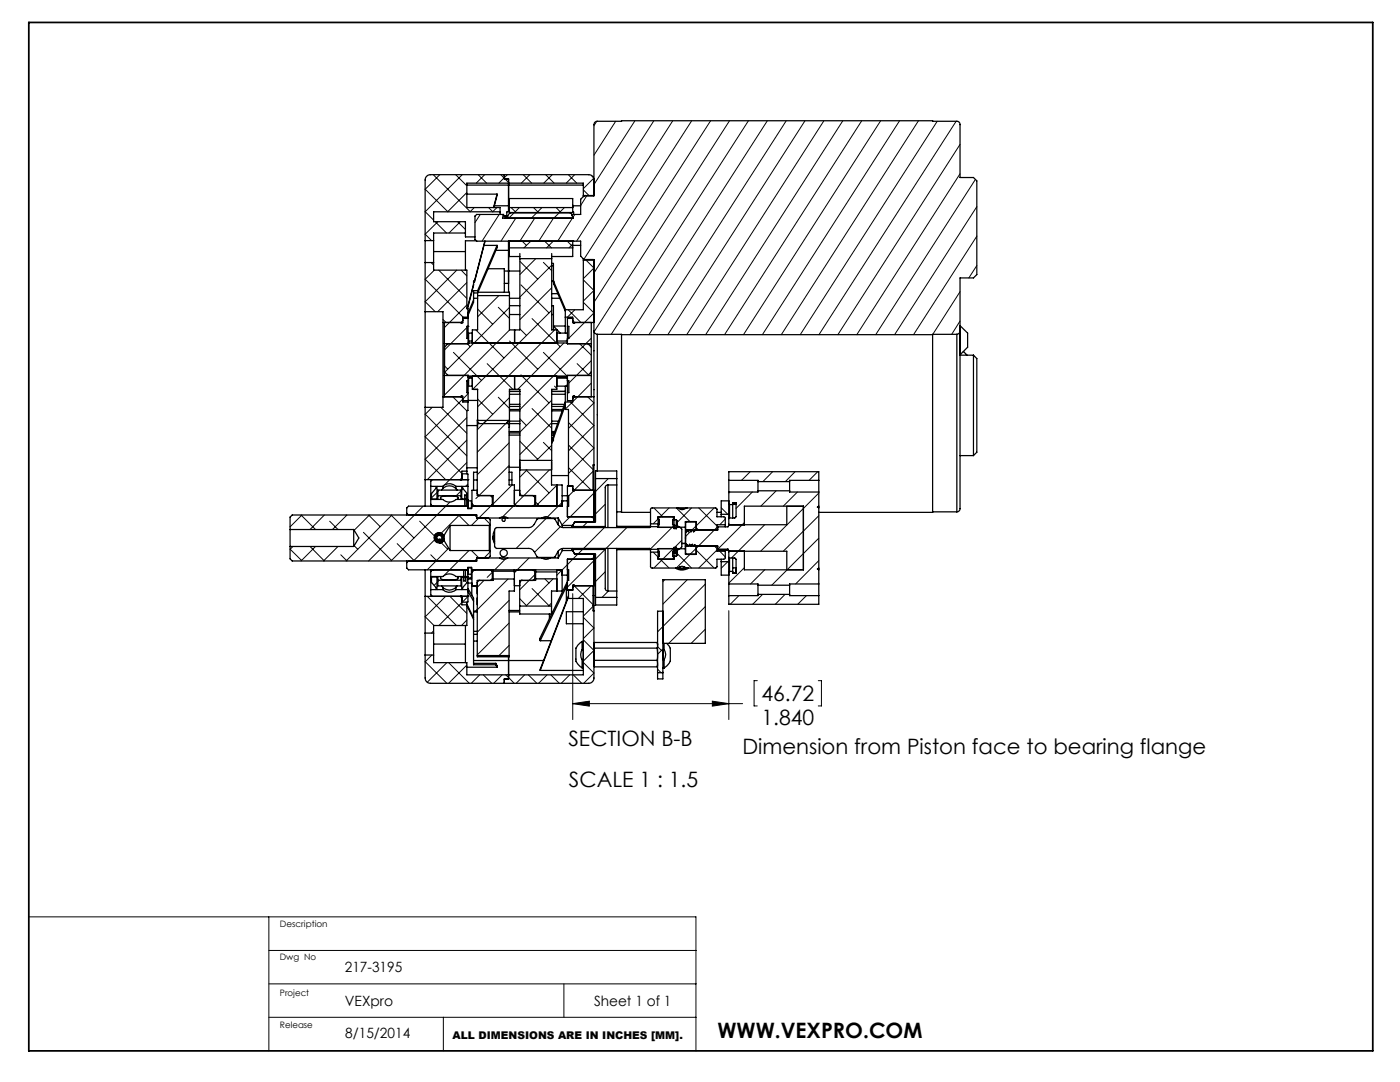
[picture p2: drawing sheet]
<svg xmlns="http://www.w3.org/2000/svg" width="279mm" height="216mm" viewBox="0 0 279 216" stroke-linecap="round" stroke-linejoin="round" font-family="sans-serif">
<defs><g id="words">
<g font-size="4.2">
<text x="152" y="139.9">46.72</text>
<text x="113.4" y="148.8">SECTION B-B</text>
<text x="152" y="144.7">1.840</text>
<text x="148.2" y="150.5">Dimension from Piston face to bearing flange</text>
<text x="113.5" y="157.1">SCALE 1 : 1.5</text>
<text x="143.2" y="207.1">WWW.VEXPRO.COM</text>
</g>
<g font-size="2.8">
<text x="68.8" y="193.9">217-3195</text>
<text x="68.8" y="200.7">VEXpro</text>
<text x="118.5" y="200.7">Sheet 1 of 1</text>
<text x="68.9" y="207.1">8/15/2014</text>
</g>
<text font-size="2.1" x="90.3" y="207.2">ALL DIMENSIONS ARE IN INCHES [MM].</text>
<g font-size="1.8">
<text x="55.8" y="185">Description</text>
<text x="55.8" y="191.6">Dwg No</text>
<text x="55.9" y="198.7">Project</text>
<text x="55.9" y="205.2">Release</text>
</g>
</g></defs>
<g fill="none" stroke="#000" stroke-width=".2">
<path d="M86.5 34.9l7.4 7.4M87.8 34.9l-3 2.9 4.6 4.5M90.9 34.9l2.3 2.2M92.3 34.9l-7.5 7.4M93.2 38.4l-3.9 3.9M95.4 34.9l1.7 1.6M96.7 34.9l-1.7 1.6M99.9 34.9l1.7 1.6M101.2 34.9l-1.6 1.6M104.4 34.9l1.7 1.6M105.7 34.9l-1.7 1.6M108.9 34.9l1.7 1.6"/>
<path d="M110.2 34.9l-1.7 1.6M113.4 34.9l1.7 1.6M114.7 34.9l-1.7 1.6M116.4 37.9l1.1 1.1M117.1 39.1l-1.2 1.9M118.1 35l.3 .3M118.5 35.6l-2.1 2M119.1 24.2l-.6 .9M122.9 24.2l-4.4 6.8M126.7 24.1l-8.2 12.7M130.5 24.1l-15.4 24M134.3 24.1l-17.8 27.7"/>
<path d="M138 24.1l-19.5 30.4M141.8 24.1l-23.3 36.2M145.6 24.1l-27 42.1M149.4 24.1l-27.4 42.6M153.1 24.1l-27.4 42.7M156.9 24.1l-27.4 42.7M160.7 24.1l-27.4 42.7M164.4 24.1l-27.3 42.7M168.2 24.1l-27.4 42.7M172 24.1l-27.4 42.7M175.8 24.1l-27.4 42.7M179.5 24.1l-27.3 42.7"/>
<path d="M183.3 24.1l-27.4 42.7M187 24.2l-27.3 42.6M190.8 24.2l-27.4 42.6M191.6 28.8l-24.4 38M191.6 34.7l-20.6 32.1M194.7 35.8l-19.9 31M84.8 46.7l1.3 1.3M84.8 42.2l1.7 1.7M84.8 55.7l7.6 7.6M86 52.4l.5 .5M86.7 53.9l-1.9 1.8M86.9 44.2l2.2 2.3"/>
<path d="M87.4 44.2l-2.6 2.5M87.6 53.9l5.6 5.6M91.2 53.9l-6.4 6.3M91.3 44.2l1.6 1.6M91.9 44.2l-2.3 2.3M92 53.9l1.2 1.2M93.2 56.4l-5.9 5.8M94.7 41.4l-.9 .9M95.8 42.8l-1 1.6M97.5 41.4l.9 .9 .8-.9M99.6 59l-4.3 4.2M99.6 42.8l-3.4 5.3"/>
<path d="M101.6 59l.1 .1M102 41.4l.8 .8M102.6 42.5l-1.1 1M102.9 43.5l-2.9 4.6M103.6 41.4l-.9 1M103.8 52.1l3.5 3.6M104 56.8l5.6 5.6M104.2 48.1l.9 .9M105.9 48.1l-1.3 1.4M106.5 41.4l1 1M106.7 43.5l-2.9 4.6M106.9 51.6l-3.1 3.2"/>
<path d="M107.1 42.5l-1.1 1M108.2 41.4l-1 1M108.4 52.4l1.7 1.6M108.7 48.1l1.4 1.4M110.1 52.9l-6.3 6.4M110.1 57.4l-6.3 6.4M110.4 48.1l-1.3 1.4M110.5 43.5l-3 4.6M111 41.4l.9 1M111.6 42.5l-1.1 1M112.6 41.4l-.9 1M113.2 48.1l1.1 1.1"/>
<path d="M114.3 48.7l-.7 .8M114.7 42.8l-3.4 5.3M116.4 55.8l2.1 2.2-2.1 2.1M116.9 51.9l1.6 1.6-2.1 2.1M191.6 58.2l-5.4 8.5M194.9 41.2l-16.4 25.6M194.9 47.1l-12.6 19.7M194.9 53l-1.5 2.5M84.8 60.2l2.1 2M88.4 63.7l.6 .6M88.7 73l.7 .7M90.3 79.2l2.9 2.8"/>
<path d="M90.5 70.3l4.7 4.7M92.6 74.9l-3.9 3.9M93.2 60.9l-4.5 4.5M93.2 65.4l-4.5 4.4M93.2 68.6l.6 .6M93.4 65.1h.1M93.4 78.6l-8.6 8.6M95 65.8l5.6 5.6M95.2 75.1l.9 .8M95.3 79.6l3 3.1M95.3 61.7l3 3M97.2 72.6l5.1 5.1"/>
<path d="M99.1 68.4l-6.5 6.5M99.4 61.3l2.3 2.2M99.4 79.3l2.3 2.2M101.5 75.1l-6.2 6.1M101.7 79.3l-5.2 5.2M101.7 61.3l-12.9 13M101.7 65.8l-2.6 2.6M101.7 68.1l5.6 5.6M103.8 65.6l1.3 1.3M104 74.8l.2 .2M104.2 75.1l5.4 5.3M105.9 75.1l-2.6 2.6"/>
<path d="M106.2 63.6l5.6 5.6M108.4 70.3l4.8 4.7M110.1 79.9l-6.3 6.3M110.1 61.9l-15.8 15.8M110.7 77l.4 .5M110.7 65.8l-9.2 9.2M112.5 68.4l-6.5 6.6M113.2 76.7l-.3 .3M113.4 61.8l2.5 2.5M114.7 61.8l-1.5 1.5M115.2 72.6l2.2 2.2M115.7 68.6l2.3 2.3"/>
<path d="M116.4 60.3l2.1 2.1-5.5 5.7M117.3 79.2l1.2 1.2-5 5.1M118 67.5l-14.2 14.2M118 72l-4.5 4.4M118 76.4l-3.7 3.8M186.1 66.7v.1M191.6 64.1l-1.7 2.6M84.8 91.6l4.1 4.1M84.8 87.1l7.4 7.4M84.8 82.6l8.4 8.4M86.3 81.3l-1.5 1.4M87.2 98.3l-1.1 1"/>
<path d="M87.7 97.8l-.3 .3M88 81.3l5.2 5.2M92 98l-.9 .9M92.4 97.5l-.3 .3M93.2 92.3l-4.5 4.5M93.2 83.3l-8.4 8.4M93.2 87.8l-7.9 7.9M93.4 96.6l-.5 .4M95.3 84.1l.4 .4M97.1 83.9l-1.9 1.9M101.6 83.9l-6.4 6.3M101.6 88.4l-6.4 6.3"/>
<path d="M101.6 92.9l-6.6 6.6M101.7 83.8l-.7 .7M102.2 96.8l-3.8 3.7M103.8 88.1l3.5 3.6M103.8 83.6l1.3 1.3M105 93.8l4.6 4.6M105.2 93.8l-1.5 1.4M106.2 81.5l3.9 3.9M108.4 88.3l1.7 1.6M109.6 93.8l-6.8 6.8M110.1 84.3l-6.3 6.4M110.1 88.9l-3 3"/>
<path d="M111.2 96.8l-4.2 4.1M112.5 99.9l-1 1.1M113.5 84.3l5 5.1-5 5.1M113.5 93.3l4.5 4.5M113.5 88.8l4.9 4.9M113.8 80.2l4.7 4.7-5 5.1M114.3 80.2l-1.5 1.4M114.4 98l-.9 1M118.4 94.1l-3.8 3.7M118.5 98.4l-6.4 6.3M121.4 95.5l-2.5 2.6M145.7 98.2l-.2 .2"/>
<path d="M149.7 94.1l-1.7 1.7M150.1 98.2l-3.2 3.3M154.2 94.1l-1.9 2M154.9 97.9l-3.1 3.1M158.7 94.1l-2 2M159.1 98.2l-2.8 2.8M163.2 94.1l-1.7 1.7M163.4 98.4l-11.6 11.6M57.9 109.6l2.3 2.2M57.9 105.1h.1M58.5 109l-.6 .6M60.1 102.8l2.9 2.9"/>
<path d="M60.3 102.8l-2.4 2.3M61.9 109l2.8 2.9M63 109l-2.9 2.9M64.7 102.8l-2.8 2.9M65.8 104l1.7 1.7M67.5 109l-2.9 2.9M68 110.7l1.3 1.2M69.1 102.8v.1M69.3 102.8l-2.9 2.9M70.7 108.9l.7 .7M72.5 106.2l5.6 5.6M73.6 102.8l2.3 2.3"/>
<path d="M73.7 102.8l-3 3M78 102.8l4.6 4.6M78.2 102.8l-9.1 9.1M79.3 108.5l3.4 3.4M83.7 104l3 3M84.5 101l-10.9 10.9M85.3 119l5.8 5.8M86 110.7l1.2 1.2M86.7 107.7l-4.2 4.2M87 102.8l.1 .1M87.2 107.3l-.4 .4M87.2 116.2l-.6 .6"/>
<path d="M87.7 115.8l-.3 .3M87.9 106.6l-.3 .2M88 108.3l1.4 1.3M88.9 119l-4.1 4.1M89.5 109.4l-4.2 4.3M89.8 100.2l-11.8 11.7M89.8 119l3.4 3.4M91.5 102.8l2.1 2M91.7 102.8l-3.8 3.8M92.9 115l-.4 .4M93.4 119l-1.1 1.2M93.6 109.9l-5 5"/>
<path d="M94.1 109.9l1.5 1.4M96.6 115.8l-1.4 1.4M96.6 103.4l1.2 1.2M97.8 110.1l-1.2 1.2M97.9 101l-3.8 3.8M98.2 114.2l-1 1M100.8 111.6l-2.1 2.1M101.4 115.5l-6.2 6.2M101.6 119.8l-6.4 6.4M102.4 101l-2 2.1M102.7 100.8l-.2 .1M103.7 119.5l1.4 1.3"/>
<path d="M105.6 111.3l-2.9 3M106.2 117.4l3.4 3.5M106.7 114.7l-3 3M106.9 100.2l.7 .7M108.7 115.5l.9 .8M109 103.5l-6 5.9M110.4 115.5l-5.4 5.4M111.4 101l-2.1 2.1M111.8 105.1l-5.1 5.1M114.3 118.5v25.1M114.6 116.9l3.8 3.7M115.4 110.5l-4.3 4.3"/>
<path d="M116.2 109.6l-.8 1M117.3 104.1l-1 1M118 116.9l-2.6 2.5M118.5 111.9l-5.3 5.3M120.6 105.3l-4.1 4.1M120.8 109.6l-1.9 1.9M120.8 114.1l-1.9 1.9M120.8 100.6l-1.9 2M121.4 117.9l-1.2 1.3M125.1 105.3l-4.1 4.1M130.4 110.2l.9 1M130.5 101.4l1.8 1.7"/>
<path d="M131.8 111.6l1.7 1.7M132.7 115.7l-.4 .4M133.5 101.4l-3.1 3.1M134.5 104.8h.1M134.5 104.8l-4.7 4.8M134.5 109.3l-4 4M135 101.4l2.8 2.7M135.2 110.5l2.8 2.8M136.1 107.8l-1.4 1.4M137.2 115.7l-4.9 4.8M137.8 110.6l-2.8 2.7M138 101.4l-2.8 2.8"/>
<path d="M138.1 105.7l-1.3 1.3M138.9 109.7l3.6 3.6M138.9 105.3l.5 .4M139 104.9l-1.2 1.1M139 109.4l-1.3 1.2M139.5 101.4l3.6 3.6M140.8 116.6l-9.6 9.5M142.5 101.4l-3.6 3.6M142.6 109l.5 .5M143.1 105.2l-4.2 4.2M143.1 109.7l-3.6 3.6M143.7 110l1 1.1"/>
<path d="M143.9 101.3l1.3 1.3M144.7 103.6l-1 1.1M145.2 112.1l-1.3 1.3M147.5 118.9l-1.8 1.7M148.6 104.3l-5.3 5.2M148.6 113.3l-3.1 3M152.2 118.6l-2 2M152.6 104.7l-6.6 6.6M152.6 113.7l-2.8 2.8M156.7 118.6l-2 2M157.1 113.7l-3.1 3.1M160.9 118.9l-1.7 1.7"/>
<path d="M163.4 102.9l-7.1 7.1M163.4 107.4l-6.3 6.3M163.4 111.9l-4.6 4.6M163.4 116.3l-.1 .2M84.8 132l4.4 4.3M84.8 123l1.8 1.8M86.2 130.7l-1.4 1.4M86.5 125.9l-.4 .4M89.2 132.2l-3.9 3.9M89.5 132.2l4.2 4.1M92.2 120.2l-4.6 4.6M93.2 132.7l-3.7 3.6"/>
<path d="M93.2 123.7l-1.1 1.1M95.7 134.7l-1.6 1.6M96.4 134.7l1.7 1.6M100.2 134.7l-1.7 1.6M100.9 134.7l1.7 1.6M101.6 128.8l-2 2M101.6 124.3l-6.4 6.4M104.7 134.7l-1.7 1.6M105.4 134.7l1.7 1.6M109.2 134.7l-1.7 1.6M109.9 134.7l1.7 1.6M110.1 120.3l-.6 .6"/>
<path d="M113.7 134.7l-1.7 1.6M114.4 134.7l1.7 1.6M116.4 123.2l2.1 2.1-2.1 2.1M116.4 132.2l2.1 2.1-2 2M116.4 127.7l2.1 2.1-2.1 2.1M118.4 121l-2 1.9M131.2 133.5l.7 .7M131.2 129l.8 .8M132.3 129.5l-1.1 1.1M132.3 134l-.2 .2M140.8 125.6l-2.9 2.8M140.8 121l-7.3 7.4"/>
<path d="M142.2 139.9l3.3 .5-3.3 .5zM145.5 121.8v21.8M151.1 135.8h-.6v5.1h.6M163.3 135.8h.6v5.1h-.6M114.3 140.4l3.3-.5v1zM114.3 140.4h33.9M5.8 183h133.1v26.7M53.7 196.3h85.2M53.7 189.7h85.2M53.7 183v26.7M112.5 196.3v6.7M53.7 203h85.2"/>
<path d="M88.5 203v6.7"/>
</g>
<path d="M5.8 4.5h268.2v205.2h-268.2z" fill="none" stroke="#000" stroke-width=".35"/>
<path d="M142.2 139.9l3.3 .5-3.3 .5zM114.3 140.4l3.3-.5v1z" fill="#000"/>
<g fill="none" stroke="#000" stroke-width=".25">
<path d="M93.2 36.9h23.2M93.2 38.7h6M99.2 38.7l-.7 2.7M99.2 38.7l-.6 2.7M100.6 34.9v.8h.9v.8M101.5 36.5v.4M101.5 36.9v5.3M116.4 39v.2M116.4 39h2.1M116.4 39v-2.5h-23.2v4.9h6.6v.9M118.5 35.9a1.09 1.09 0 0 0-1-1h-31.6a1.09 1.09 0 0 0-1.1 1v12.1M84.8 48v4.4"/>
<path d="M84.8 52.4v9.8M84.8 48h1.7M84.8 52.4h1.7M86.5 48v4.4M86.5 52.4v1.5h6.7v7.7h.2v1.7M86.5 50.2h6.4M92.9 46.5h-6.4v1.5M94.5 59.5h.8M94.5 56.7l-1.3 4.9M94.5 56.3h.2M94.5 59.9l-1.1 2.6M94.7 56.1v.2"/>
<path d="M94.7 56.1h-.2v.8l-1.2 4.7M95.1 48h-2.2v5.9M95.3 58v.5h-.8M95.3 58.9v-.6h6.4v.6M95.3 58h-.8v2.3l-1.1 2.7M96.6 49h2.6M96.8 48.1l-2.1 8M96.8 48.1l-2.1 8.2M97.4 53.6h3.2v4.7M98.7 41.1h2.9M99 50h2.6M99.2 49v.4l-3.8 8.9"/>
<path d="M99.2 49l-3.9 9M99.8 42.3v.5M99.8 42.3h-13.3v1.9h6.4v3.1h1.9M100.4 43l.4 .1M100.6 54.1h3.2M100.6 56.6h.9M100.8 43.1h.3M100.8 43.1v.4M101.5 48.1v1.9M101.5 50v4.1M101.5 54.1v4.2M101.6 42.2l-.5 .1v1.2"/>
<path d="M101.6 49.5v1.7h2.2M101.6 41.4v-1.8h12.7v1.8M101.6 48.1h.1M101.6 40.9v.4M101.6 41.4v1h12.7v-1M101.6 41.4h12.7M101.6 49.5h12.7M101.6 48.1v1.4M101.7 59.5h2.1M101.8 42.5l-.3 .3-.2 .7M101.8 42.5h12M101.8 42.4v.1"/>
<path d="M103.8 50.6v1M103.8 51.6v14.2h-2.1v-6.8h-6.4v6.8h-1v2.6M103.8 51.6h6.3M110.1 50.6v1M110.1 52.6h.4v4M110.1 59.5h1.6M110.1 56.1h.4M110.1 51.6v14.2h1v2.6M110.1 53h.4M110.1 58.6h1.2M110.5 55.9v.3M110.5 56.2l2.4 5.6"/>
<path d="M110.5 56.6l2.3 5.5M110.5 56.2v.4M113.8 42.5l.3 .3 .2 .7M113.8 42.4v.1M114.3 42.2l.2 .1v.5M114.3 49.5v1.7h-4.2M114.3 48.1h.1M114.3 40.9v.4M114.3 48.1v1.4M114.3 41.1h1.6M114.3 49h1.6M114.3 43.5h-14l.2-.7h-5.4l-.3 .3v4.7l.3 .3h20.8v3l.7 .7h1.9v14.2"/>
<path d="M114.3 43.5l-.2-.7h1.8v-3l.7-.7h1.9v-14.2a.66 .66 0 0 1 .7-.7h4.8v-.1l67 .1a.61 .61 0 0 1 .6 .7v10.5h2.7l.6 .7v18.7l-.6 .7h-2.7v10.5M116.4 51.6v.3M116.4 51.9v9.9h-3.6v1.5M116.4 51.9h2.1M84.8 62.2v19.1M84.8 62.2h3.6v2.1M88.4 64.3v14.9M88.4 79.2h3.6M88.4 64.3h3.6M88.4 79.2v2.1h-3.6M88.7 68.6v6.3M88.7 64.3v4.3"/>
<path d="M88.7 74.9v4.3M88.7 74.9h4.7M89.4 68.6l-.7 .7v4.9l.7 .7h4.1v.4h.8M91.9 79.2l.2-.2 .3 .1v1.1h1M92 79.2l.4 .3M92 64.3v.1M92 79.1v.1M92.4 64l-.4 .3M92.4 63.5h1M93.4 63.3v.2M93.4 63.3h-1v1.1l-.3 .1-.2-.2M93.4 78.4v1.8"/>
<path d="M93.4 76v2.4M93.4 65.1v2.4M93.4 68.6h.1M93.4 68.5h.1M93.4 63.5v1.6M93.4 67.5v1.1M93.4 74.9v1.1M93.4 65.1h-.2v2.4h.2M93.4 76h-.2v2.4h.2M93.4 75.8l.1 .1M93.4 75l.1 .1M93.5 75h19.7"/>
<path d="M93.5 62.8l-.1 .7M93.5 68.1v.3M93.5 75.3v.2M93.5 75.5v1.5h.8M93.5 75.5h.8M93.5 68.1h.8M94.3 68.4h.1M94.3 66.5h-.8v1.6M94.5 77.7h.8M95.3 79.9h-2.9M101.7 78.1h2.1M101.7 61h2.1"/>
<path d="M101.7 62.8h2.1M101.7 78.7h2.1M102.7 68.4h.1M102.7 65.8v2.6M102.7 75.1v2.6M110.1 61h.4v4.1M110.1 78.1h2.7M110.1 62.8h.4M110.1 78.7h2.7M110.5 65.1v.7M110.5 65.1l1.3 1.4M110.5 65.1h2.3"/>
<path d="M111.1 68.4h.1M111.1 77h2.1M111.1 66.5h2.1M111.1 75.5h2.1M111.1 68.1h2.1M111.1 75.3h2.1M112.8 63.3v3.2M112.8 77v3.2M112.8 63.3h1.5v1.1l.3 .1 .2-.2M113.2 65.1v1.4M113.2 77v1.4M113.2 68.4h-19.7v.2h-4.8"/>
<path d="M113.2 66.5v2.1h4.8M113.2 78.4v1.5h1.1M113.2 65.1h.3v2.4h-.3M113.2 76h.3v2.4h-.3M113.2 74.9h4.8M114.3 63.5h-1.1v1.6M114.3 64l.4 .3M114.7 79.2l-.4 .3M114.7 79.2h3.8M114.7 64.3h3.8M114.7 64.3v.1M114.7 79.1v.1"/>
<path d="M114.8 79.2l-.2-.2-.3 .1v1.1h-1.5M117.3 68.6l.7 .7M118 68.6v.7M118 74.2v.7M118 74.2l-.7 .7h-4.1v2.1M118 64.3v4.3M118 69.3v4.9M118 74.9v4.3M118.5 66a.73 .73 0 0 0 .7 .7M118.5 66v13.2M118.5 79.2v13.6M119.2 66.7v27.3"/>
<path d="M119.2 66.7l4.8 .1M124 66.8v35.4h5.8M124 66.8h62.1M186.1 66.8v35.4h-22.7M191 66.7v35.4M191 66.7l-4.9 .1M191.6 66v34.7a1.2 1.2 0 0 1-.3 1.3l-.3 .1M191.6 66a.66 .66 0 0 1-.6 .7M191.6 70.9h2.7M191.6 70.8h.1M191.6 65h.1M191.6 65l1.5 1.5v2.8l-1.5 1.5"/>
<path d="M191.6 65v5.8M191.6 70.8v.1M192.3 70.1l.7 .8M194.3 70.9l.6 .6v18.7l-.6 .7M194.3 70.9v20M84.8 95.7v5.3M84.8 81.3v14.4M84.8 95.7h8.6M86 99.7h2.4a1.92 1.92 0 0 0 2.6 0h2.4M86 97v2.7M86 99.7v.9M86 97h1v.4l-.9 1.1v1.2"/>
<path d="M86.1 99.6h1.1M86.3 95.7l-.3 .3v1M87.4 98.9v.8M87.4 98.9h4.6M87.4 98.9v-1.1h4.6v1.1M87.9 99.4l.2 .3M87.9 99.4v-.1a1.35 1.35 0 0 1 1.2-.3h1.2a1.13 1.13 0 0 1 1.1 .3v.1M88.1 97.8a1.85 1.85 0 0 1 3.1 0M88.4 97a1.9 1.9 0 0 1 2.6 0M88.4 97v.5M88.4 97h-1.2v2.7M91 97v.5"/>
<path d="M91 97h1.1v2.7M91.4 99.4l-.1 .3M91.9 95.7h.1M92 98.9v.8M92 95.7h.1M92.1 99.6h1.1M92.2 94.6h1.2v2.4M92.2 95.4l-.3 .3M92.7 98.8h.4v2.1h-.4zM93.2 94v.5M93.2 94h-1v1.6l-.2 .1M93.2 84.9h2.1"/>
<path d="M93.2 93.3h2.1M93.4 95.7h.1M93.4 97v2.7M93.4 80.2v1.7h-.2v12.1M93.4 99.7v1.8h.7v-1.6h-.7M93.4 97h-1.1v.4l.9 1.1v1.2M94.5 95.8h.8M95.3 94.2h-.8v3.6M95.3 98.5l.3 .4M95.3 83.7h.1M95.3 97.8h-1.1v2.7M95.3 85.3v-7.6h-1v-2.6h16.8v2.6h-1v14.2"/>
<path d="M95.3 84.5h8.5M95.6 98.9h.1M97.9 98.9l.3 .3v1.5M101.6 94.2h.6v2.6M101.6 93.2h2.1M101.6 85.3l.1-7.6h2.1v14.2M101.6 95.8h.6M101.6 86.1h2.2M101.6 86.4h2.2M101.6 86.8h2.2M101.7 80.7h2.1M101.7 82h2.1"/>
<path d="M101.7 81.7h2.1M101.7 81.1h2.1M101.7 84h2.1M102.7 97.8h1M103.7 92.1v1.7M103.7 93.8v5.1h3.2v2M103.7 98.5l.3 .4M103.7 93.8h6.4M103.8 91.9v1.8M103.8 91.9h6.3M104 98.9h.1M106.4 98.9l.3 .3v1.5"/>
<path d="M110.1 92.1v1.7M110.1 93.8v3h2.1v4.2h-18v.4h-.8M110.1 94.9h3.4M110.1 91.9v1.8M110.1 80.7h2.6M110.1 82h2.1M110.1 84.5h1.2M110.1 81.7h2.2M110.1 81.1h2.4M110.1 84h1.4M110.1 86.1h.6M110.1 86.4h.5"/>
<path d="M110.1 86.8h.4M110.3 87.3v.6M110.3 87.9l-.2 .6M110.3 87.3h.2M110.3 87.3l-.2 .6M111.1 96.8v4.2M112.2 99.9h1M112.2 98.9h1M112.8 80.2v1.5h.7v15.3M112.8 80.3l-2.3 6.6v1h-.2M112.8 80.9l-2.3 6.6M113.2 98.9v1"/>
<path d="M113.2 99.9v3.2h5.3M113.2 98.9h.3v2.1h-.3M113.5 96.9h.8v1l.2 .1 .3-.2M114.3 97h-1.1v1.9M114.7 97.8l-.4-.3v.4M114.7 97.8h3.8v5.3M114.7 97.8v.1M118.5 92.8v11.3v-1M118.5 92.8h-.1v5M118.9 95.5v-1.5h4.2v1.5M121.3 96.8a.49 .49 0 0 0-.5 .5v7.8M121.3 96.8v8.5"/>
<path d="M121.3 96.8h1.8M123.1 96.8v8.5M123.1 96.8v-1.3h-4.2v8.6h-4.2l-.5 1M145.5 95.8v2.4M145.5 99.9h-1.6v2.7M145.5 95.8v-1.7h17.9v1.7M145.5 98.2v4.4M145.5 95.8h5.8v.3M151.3 96.1v1.8M151.3 97.9v.3h-5.8M151.3 97.9h6.3M151.3 96.1h6.3"/>
<path d="M157.6 96.1v1.8M157.6 97.9v.3h5.8M163.4 95.8v2.4M163.4 95.8h-5.8v.3M163.4 98.2v2.8M191.6 90.9h2.7M57.9 105.7v3.3M57.9 109v2.5l.4 .4h36.8v-.6h4.6M57.9 109h12.7M57.9 105.7h12.7M70.6 105.7v3.3M70.6 105.7l1 1.7-1 1.6"/>
<path d="M81.2 111.9v.4M81.2 102.4v.4M81.2 112.3v1l.3 .4h11.9M81.2 102.4l.3 .4M81.5 111.9l-.3 .4M84.8 113.7v5.3M84.8 119v7.3M84.8 119h8.6M86 115h2.4a1.92 1.92 0 0 1 2.6 0h2.4M86 100.6l.3 .4M86 100.6v.4M86 113.7v.4"/>
<path d="M86 117.7v1l.3 .3M86 115v2.7M86 114.1v.9M86.1 115v1.2l.9 1.1v.4h-1M86.1 115.1h1.1M86.3 101h.1M86.3 113.7h.1M86.3 113.7l-.3 .4M86.9 106.6a1.04 1.04 0 0 1 1.6 .2 1.04 1.04 0 0 1-.7 1.6l-.1-.3a.79 .79 0 0 0 .7-1 .79 .79 0 0 0-1.1-.5 .84 .84 0 0 1 1.1 .5 .84 .84 0 0 1-.6 1.1 .84 .84 0 0 1-1-.5l-.1-.4zM87.1 106.8a.66 .66 0 0 0 0 .9 .66 .66 0 0 0 .8 .1l-.1-.2a.42 .42 0 0 1-.6-.4 .42 .42 0 0 1 .6-.3 .59 .59 0 0 1 .1 .9 .59 .59 0 0 1-.9-.2 .63 .63 0 0 1 .3-1zM87.2 115v2.7h1.2M87.4 115v.8"/>
<path d="M87.4 115.8h4.6M87.4 115.8v1.1h4.6v-1.1M88 115l-.1 .4a2.71 2.71 0 0 0 2.3 .3 1.12 1.12 0 0 0 1.2-.3v-.1M88.1 116.9a1.85 1.85 0 0 0 3.1 0M88.4 117.7a1.88 1.88 0 0 0 2.6 0M88.4 117.2v.5M89.8 104.8v5.1M89.8 104.8l-1.3 2.2a.99 .99 0 0 0-1.5-.4 .99 .99 0 0 0 0 1.5 .99 .99 0 0 0 1.5-.4l1.3 2.2M89.8 104.8h7.8M89.8 109.9h7.8M91 117.2v.5M91.3 115l.1 .3"/>
<path d="M91.9 119h.1M91.9 119l.3 .3M92 115v.8M92 119l.2 .1v1.6h1M92 119h.1M92.1 115v2.7h-1.1M92.1 115.1h1.1M92.5 113.8h.4v2.1h-.4zM93.1 113.7l.3 .4M93.1 113.7h.1M93.1 101h.1M93.2 115v1.2l-.9 1.1v.4h1.1"/>
<path d="M93.4 115.3v.2M93.4 116.3h.8v2.4M93.4 100.9v-.3l-.3 .4M93.4 119h.1M93.4 115.5v2.2M93.4 113.3h.8v.4h18v4.2h-2.1v3h-6.4v-5.1h3.2v-.3M93.4 115.3v-2.1h.7v2.1M93.4 117.7v2.4h-1.2M93.4 101h-11.9l-.3 .4v1M93.4 114.6h.7M93.4 115.3h.7M93.4 117.4l1.1 1.9v13.3h4.5"/>
<path d="M93.4 118l1.1 1.9M94.1 115.3v.2h-.7M94.2 113.7v.5M94.2 100.5v.5M94.2 114.2v2.7h1.1M94.2 100.5l.5 .5M94.4 116.9l.8 .1M94.7 101h.1M94.7 113.7h.1M94.7 113.7l-.5 .5M94.8 102.8l.3 .4M94.8 111.9h.3"/>
<path d="M95.1 111.5l-.3 .4M95.2 117v1.5M95.2 119.3v1.3M95.2 117h.1M95.6 115.8h.1M95.6 115.8l-.3 .4M97.5 103.4l.3 .3v1M97.6 104.8v5.1M97.6 109.9l.2 .1M97.8 104.7v5.3M97.8 110v1l-.3 .3M97.8 104.7l-.2 .1"/>
<path d="M97.9 113.7h.1M97.9 101h.1M97.9 113.7l.3 .3M98.2 100.7v.3M98.2 113.7v.3M98.2 114v1.5l-.3 .3M98.2 100.7l-.3 .3M98.4 107v.5l.3 1M98.4 114v1.5M98.4 100.9v.1M98.4 115.5h4.3M98.4 100.9h4.3"/>
<path d="M98.4 100.9v-2h-3.1v-15h6.3v12.9h1.1v4.1M98.4 107.1v.5M98.4 113.7v.3M98.4 114h4.3M98.7 105.8a2.08 2.08 0 0 0 0 2.3M99.7 111.3h1.6M99.7 103.4h1.6M99.7 111.3a1.31 1.31 0 0 0 1.6 0M99.7 103.4a1.31 1.31 0 0 1 1.6 0M99.7 103.4h-4.6v-.6h-36.8l-.4 .4v2.5M101.3 103.4h6.9M101.3 111.3h6.9"/>
<path d="M102.7 100.9v.1M102.7 113.7v.5M102.7 114.2v3.7h-1.1v13.2h-6.3v-15.3h3.1v-.3M102.7 116.9h1M102.7 100.5l.5 .5M103.2 101h.1M103.2 113.7h.1M103.2 113.7l-.5 .5M104 115.8h.1M104 115.8l-.3 .4M106.4 113.7h.1M106.4 101h.1"/>
<path d="M106.4 113.7l.3 .3M106.7 100.7v.3M106.7 113.7v.3M106.7 114v1.5l-.3 .3M106.7 100.7l-.3 .3M106.9 100.9v.1M106.9 114.1v1.4M106.9 100.9h4.2M106.9 113.7v.4M106.9 115.5h4.2M106.9 114.1h4.2M108.2 111.3h1.6"/>
<path d="M108.2 103.4h1.6M108.2 111.3a1.31 1.31 0 0 0 1.6 0M108.2 103.4a1.31 1.31 0 0 1 1.6 0M109.8 103.4h1.6M109.8 111.3h1.6M111.1 113.7h1.1M111.1 113.7v4.2M111.4 110v1.3M111.4 103.4v1.3M111.4 103.4l.8 1.4M112.2 114.8h1M112.2 104.8v.4"/>
<path d="M112.2 109.5v.4M112.2 109.9h2.1l.4 .6h3.6l.2 .2M112.2 109.9l-.8 1.4M113.2 117.2h-.2v2.8M113.2 114.8v1M113.2 113.7h.3v2.1h-.3M113.2 115.8v1.9h1.1M113.2 116.6l-5.4 11.2M113.2 116l-5.5 11.5 .1 .3M113.5 118.9l-5.7 14.9M113.5 117.7v1.7h2.9v15.3h-23.2v-2.5h-6.7v-1.5M113.5 119.1l-5.7 14.7"/>
<path d="M114.2 105.1v.2M114.2 109.4v.2M114.2 105.1h6.6M114.2 109.6l.5 1h4.2v8.6M114.2 109.6h6.6M114.3 116.8v.4l.4-.3M114.7 116.8v.1M114.8 116.9l-.3-.2-.2 .1v1h-.8M118.1 103.1l.4 .4v.5M118.4 116.9v5h.1M118.4 118.9h.1M118.5 104v.1"/>
<path d="M118.5 110.6v.1M118.5 104l-.2 .2h-3.6l-.4 .6h-2.1M118.5 110.7v.5l-.4 .4M118.5 101.5l.4 .5M118.5 111.6v-1v8.3M118.5 118.9v1.9M118.5 111.6h-5.3v3.2M118.5 111.6v5.3h-3.8M118.9 119.2v1.5h4.2v-1.5M118.9 119.2h4.2M120.8 109.6v7.8a.49 .49 0 0 0 .5 .5M120.8 109.4v.2"/>
<path d="M120.8 105.1v.2M121.3 109.4v8.5M121.3 117.9h1.8M123.1 109.4v8.5M123.1 102.1h.9M123.1 117.9v1.3M123.1 109.7h6.7M123.1 105h6.7M129.8 109.6v.6M129.8 104.5v.6M129.8 110.2h1.5M129.8 104.5h1.5"/>
<path d="M131.3 105.2h.1M131.3 105.1h-1.6l-.1 .2h-17.1a1.41 1.41 0 0 1-1.2-.7l-.7-1.1h-3.2l-.8 1.1a1.41 1.41 0 0 1-1.2 .7h-6.3l-.4 .3v3.5l.4 .3h6.3a1.41 1.41 0 0 1 1.2 .7l.8 1.1h3.2l.7-1.1a1.41 1.41 0 0 1 1.2-.7h17.1l.1 .2h1.6M131.3 111.4l.2 .2M131.3 110v.2M131.3 104.5v.2M131.3 104.7v.5M131.3 109.5v.5M131.3 110.2v1.4h3.2v-.6M131.3 110h.3v1.1h-.3M131.3 103.6h.3v1.1h-.3M131.4 109.5h-.1M131.4 105.2h.1"/>
<path d="M131.4 109.5h.1M131.4 105.2h3.1M131.4 109.5h3.1M131.5 103.1l-.2 .2M134.3 103.1l.2 .2M134.4 109.5h.1M134.4 105.2h.1M134.5 110.2v.1M134.5 111.4l-.2 .2M134.5 110.3v.7M134.5 103.7v1M134.5 103.7v-.6h-3.2v1.4"/>
<path d="M134.5 104.7v.8h.5v-.3h.7l.4 .4v3.5l-.4 .4h-.7v-.3h-.5v1M134.5 105.4h.4M134.5 109.7h.4M134.5 109.3h.4M134.5 109.8h.4M134.5 110.2h.4M134.5 110h-.3v1.1h.3M134.5 103.6h-.3v1.1h.3M134.5 105.2h-.1M134.5 111h.5M134.5 103.7h.5M134.9 109.2v.1"/>
<path d="M134.9 109.7v.1M134.9 110.2v.1h-.4M134.9 109.3v.4M134.9 109.8v.4M135 109.2v1.8M135 103.7v1.8l-.1-.7h-.4M135 113.5l-.1-.2a2.08 2.08 0 0 0 2.4 0v.2M135 103.7l.2 .2v.9M135.1 101.4h2M135.1 101.4h-5.1l-.2 .2v2.9M135.1 101.4l.4 .1M135.1 113.3l.6 .2"/>
<path d="M135.2 109.5v.4M135.2 104.8v.4M135.2 109.9v.9l-.2 .2M135.2 104.8l.3 .4M135.3 109.5l-.1 .2M135.5 101.5a.99 .99 0 0 0 1.3 0M135.5 101.5h1.3M135.5 109.5l-.3 .4M135.5 109.5h1.3M135.5 105.2h.1M135.5 109.5h.1M135.5 105.2h1.3"/>
<path d="M135.6 113.3l.1 .2M135.7 113.1v.4M136.1 108.4h.7M136.6 113.4l-.9 .1M136.6 113.1v.3M136.7 113.2l-.1 .2M136.8 108.4v1.1M136.8 105.2v3.2M136.8 105.2v-1.1h2.1v1.6M136.8 109h.1M136.8 107.4h.1M136.8 105.7v.5"/>
<path d="M136.8 108.5v.5l.4-.3 .1 .3M136.8 105.7l.1-1.6h2l.1 1.6-.2 .2-.1-.2M136.8 113.3l-.2 .1M136.8 106.2v2.3l.5 .5h6v.6M136.8 105.7l.2 .2M136.9 108.6v.4M136.9 109h.1M136.9 108.9v1.7h2l.1-1.6-.4-.3-.1 .3M136.9 108.6v.3M136.9 108.9h.1M137 105.9h.1M137 105.9v.2"/>
<path d="M137 108.7l-.1 .2M137.1 105.8l-.1 .2M137.1 101.4h5.8l.2 .1v1.6l1.6 .1v1.5M137.1 101.4l-.3 .1M137.1 105.7h.1M137.1 105.7l-.1 .2M137.1 105.7v.2M137.1 105.7l.3 .4M137.4 109l.2-.4 .3 .4M137.4 106.1h.1M137.6 105.7l-.2 .4M137.7 105.8l.2 .3"/>
<path d="M137.9 106.1h.1M138.1 105.7l-.2 .4M138.2 105.8l.3 .3M138.4 108.9l-.3-.3-.2 .4M138.5 106.1h-.1M138.7 105.7l-.2 .4M138.9 109v1.6h-2.1v-1.1M143.1 102.2h.8M143.1 109.8h.6M143.1 109v1h1.6M143.3 109.6l.4 .2h1.6M143.3 109.6h2"/>
<path d="M143.9 111.6v.5M143.9 102.6v.5M143.9 112.1v2.7h1.6M143.9 112.1h1.6M143.9 102.6h1.6M144.7 110v1.5l-1.6 .1v1.6l-.2 .1h-6a1.11 1.11 0 0 0-1.6 0h-5.3l-.2-.2v-2.9M144.7 109.8v.2M144.7 104.7v.4M144.7 104.7h-1.6v1M145.3 109.8l.2 .2M145.3 109.6l.2 .4M145.3 109.6v.2"/>
<path d="M145.5 111.2v.9M145.5 102.6v.9M145.5 110v.1M145.5 104.6v.2M145.5 116.5v2.4M145.5 103.5v1.1M145.5 110.1v1.1M145.5 112.1v4.4M145.5 118.9v1.7h17.9v-1.7M145.5 111.2l.1 .1M145.5 104.6l.1 .1M145.5 100.5l.1 .2"/>
<path d="M145.5 116.5h5.8v.3M145.5 110h11.5v3.7h3.3M145.6 111.3h1l.3 .2v2.8h-.7v-1M145.6 100.7v2.7M145.6 111.3v2.7M145.6 114h.6M145.6 103.4l-.1 .1M145.6 100.7h.6M145.6 114l-.1 .2M146.2 111.3v2M146.2 100.7v2.7M146.2 100.7v-.3h.7v2.7l-.3 .3h-1"/>
<path d="M146.2 113.3h.7M146.2 100.6h.7M148.6 104.7v-3.7h11.7v12.7h-11.7v-3.7h-3l-.1 .1M151.3 116.8v1.8M151.3 118.6v.3h-5.8M151.3 116.8h6.3M151.3 118.6h6.3M157.6 116.8v1.8M157.6 118.6v.3h5.8M160.3 101h-3.3v3.7h-11.5l-.2 .4h-2v.6h-6l-.5 .5M163.4 113.4v.3M163.4 101v.3"/>
<path d="M163.4 116.5v2.4M163.4 116.5h-5.8v.3M163.4 101l-.3 .2 .3 .1M163.4 101.3v12.1M163.4 113.7v2.8M163.4 113.4l-.3 .1 .3 .2M186.1 102.1h4.9M84.8 126.3v4.4M84.8 130.7h1.7M84.8 126.3h1.7M86.5 126.3v4.4M86.5 128.5h6.4"/>
<path d="M92.9 124.8v7.4M93.2 120.2v.5M93.2 120.7v4.1h-6.7v1.5M93.2 133.1h6M93.2 120.8l1.3 2.8M93.2 120.5l1.3 2.8M94.5 132.4h4.5M94.5 127.9h.8M94.5 126.6h.8M94.5 126h.8M94.5 131.8h14M95.2 121.8l-.7 .3h.8"/>
<path d="M95.2 121.6v.2M95.2 121.8h.1M95.3 130.8h6.3M99 132.4l.2 .7M99 132.4v.2M99 132.6l.2 .5M101.5 131.1v4.4h-.9v.8M101.6 121.8h2.1M101.6 122.1h2.1M103.7 120.9v1.6h6.4v-1.6M107.8 133.8h8.6M107.8 127.8h2.2"/>
<path d="M109.6 122.5v.9M116.2 128a2.11 2.11 0 0 0-1.3 2.6 2.27 2.27 0 0 0 1.3 2.6M116.2 131.6v1.7M116.2 128v1.6M116.2 129.6a1.87 1.87 0 0 0 0 2M116.2 133.3h.2M116.2 128h.2M116.2 131.6h.2M116.2 129.6h.2M116.4 122.1h-3.4v2.4h3.4M118.4 120.8h.1M118.5 132.6l.1 .5"/>
<path d="M118.5 128.5v.1M118.5 120.8v1.1M118.5 121.9v13.4a1.09 1.09 0 0 1-1 1h-31.6a1.09 1.09 0 0 1-1.1-1v-4.6M118.6 128.2v.1M118.6 131.8l-.1 .6 .1 .7M118.6 129.3l-.1 1.5 .1 1M118.6 131.8h12.6M118.6 129.3h12.6M131.2 128.2v.4M131.2 128.2h-12.6l-.1 .7 .1 .4M131.2 131.8v1.3h-12.6M131.2 129.3v2.5"/>
<path d="M131.2 128.2v1.1M131.2 132.6v.4M131.2 134.2h1.1M132.3 133.3h.2M132.3 122h-1.1v13.5h1.1v-19.8h8.5v12.7h-8.5M132.3 131.6h.2M132.3 129.6h.2M132.5 128.4v1.2M132.5 131.6v1.7M132.5 129.6a1.69 1.69 0 0 1 0 2M133.1 128.4a2.01 2.01 0 0 1 .7 2.1v.8a2.01 2.01 0 0 1-1.3 2"/>
<circle cx="100.5" cy="110.4" r=".73"/>
<circle cx="100.5" cy="103.7" r=".32"/>
</g>
<use href="#words"/>
</svg>
